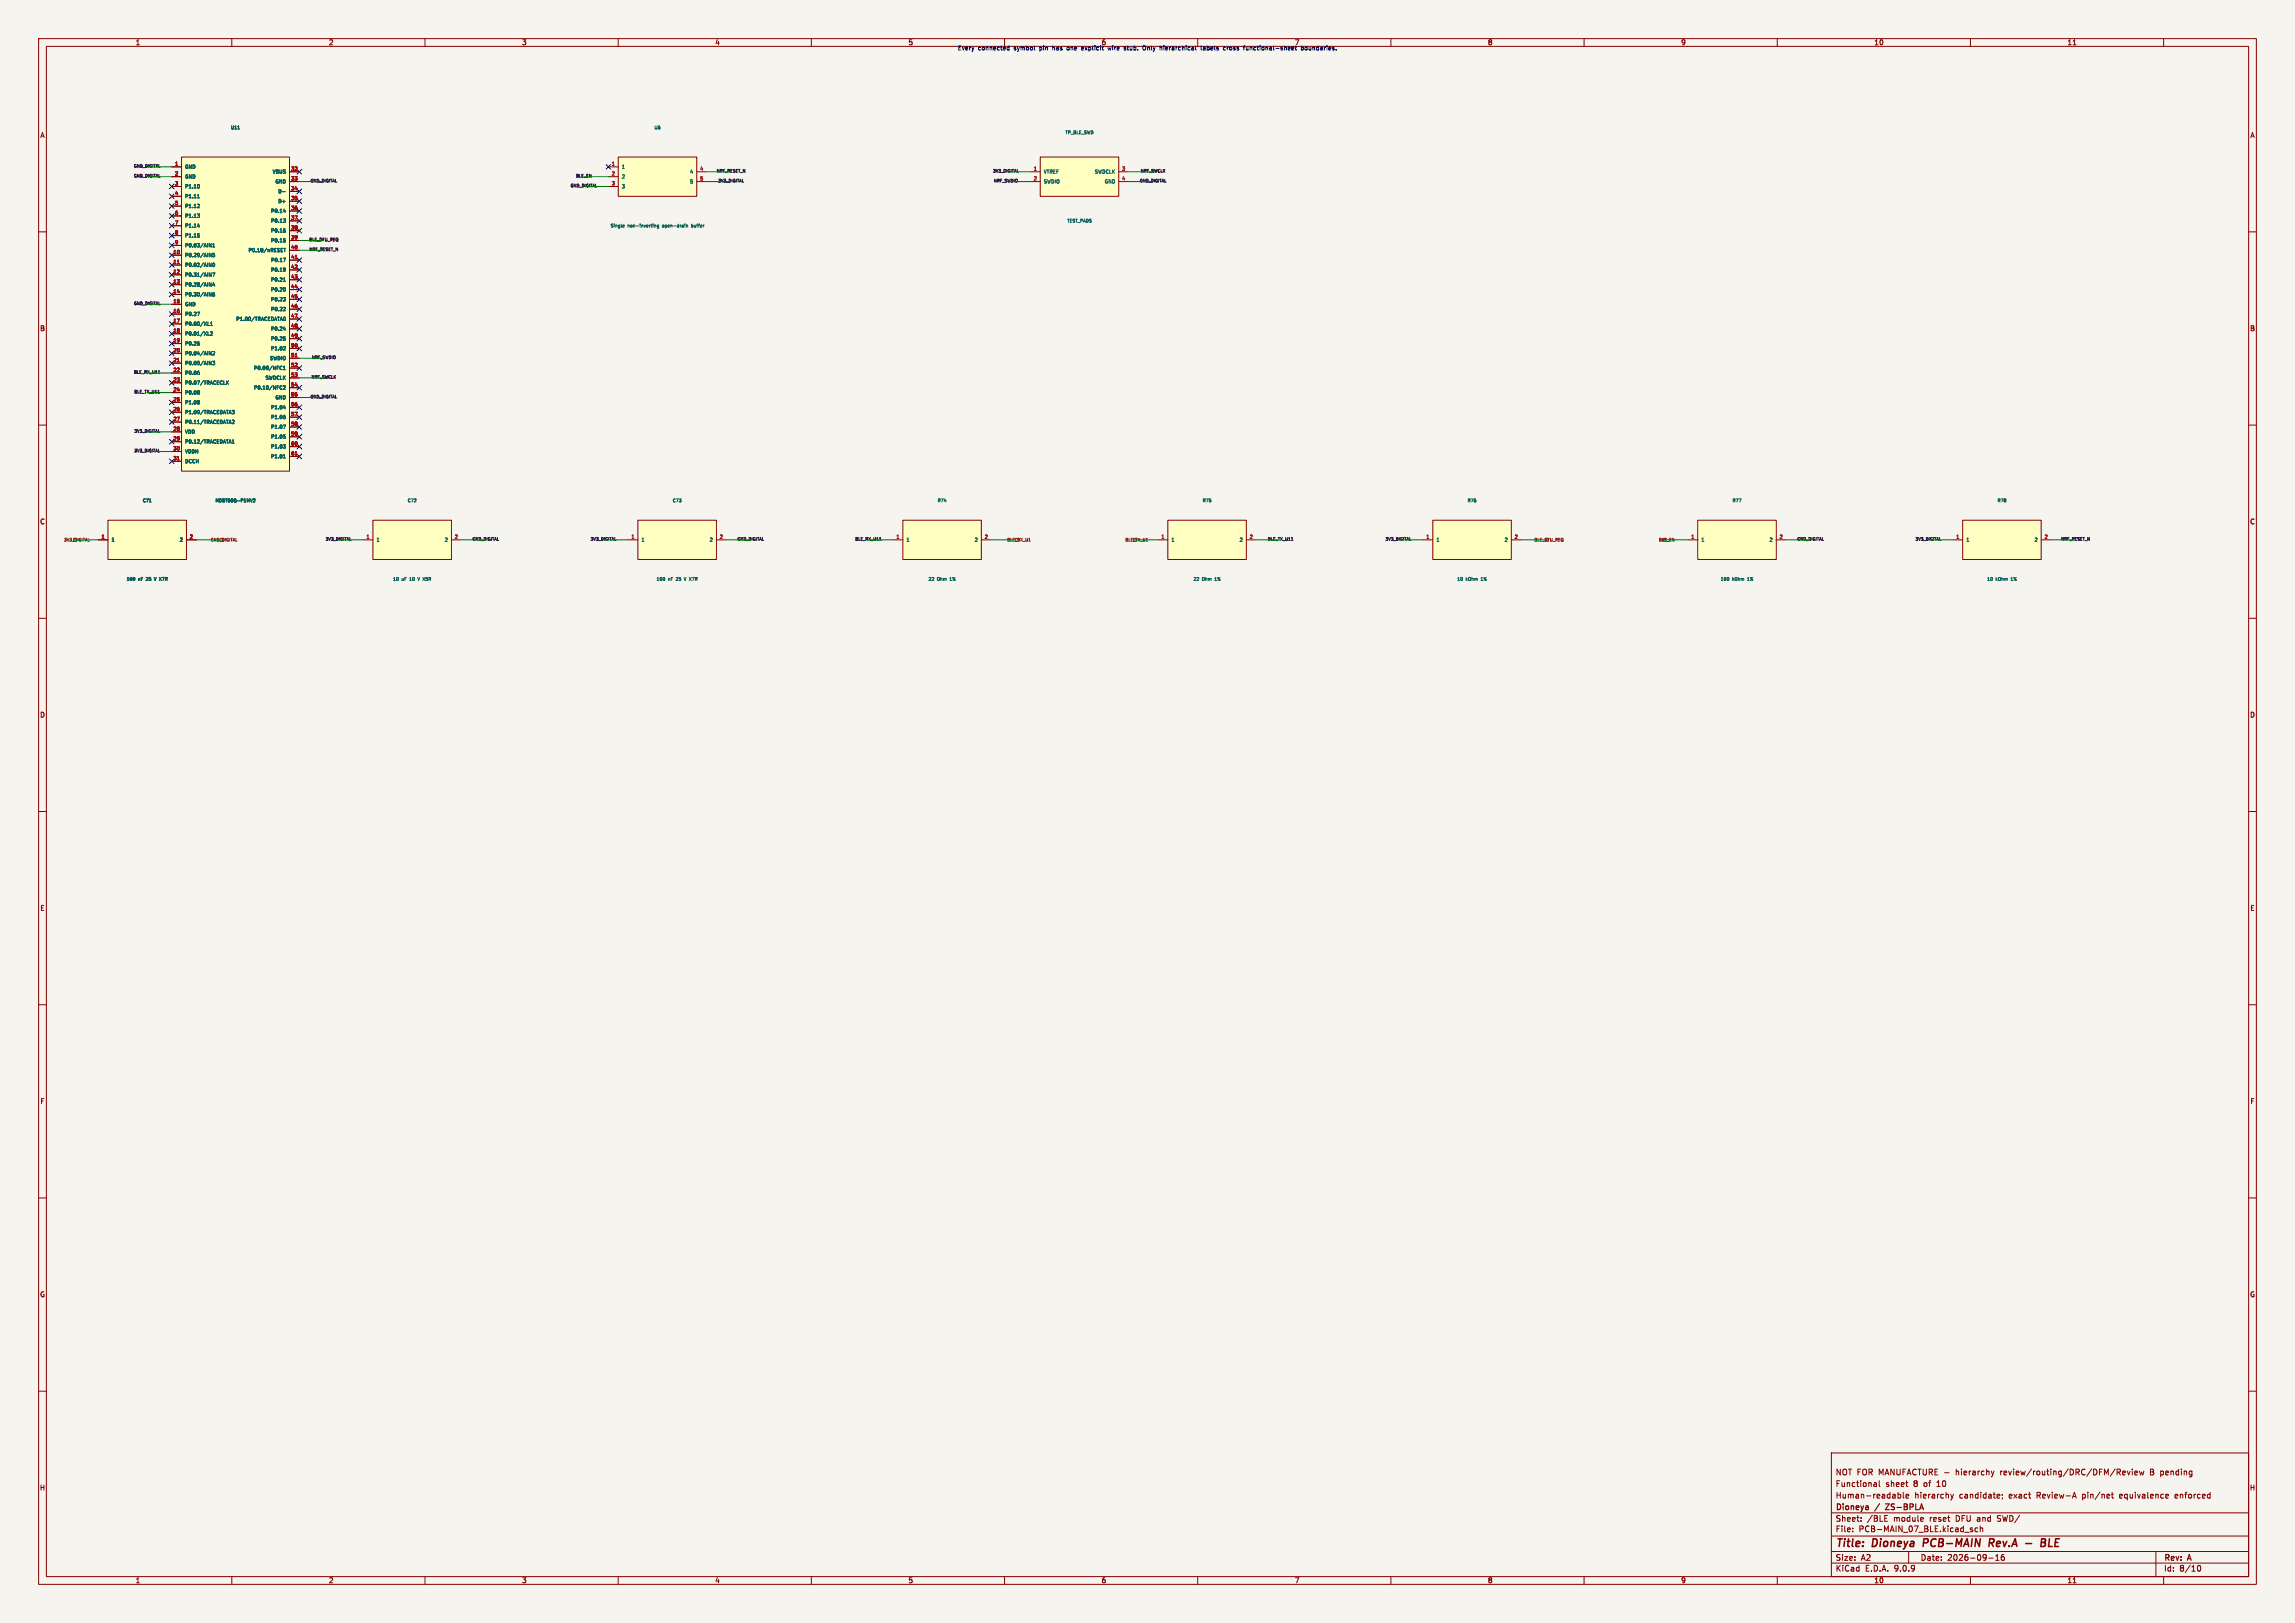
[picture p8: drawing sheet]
<svg xmlns="http://www.w3.org/2000/svg" width="594mm" height="420mm" viewBox="0 0 594 420" stroke-linecap="round" stroke-linejoin="round" font-family="sans-serif">
<defs><g id="words">
<g font-size="2.8" fill="#840000">
<text x="475" y="400.9">Title:</text>
<text x="484.7" y="400.9">Dioneya</text>
<text x="498.6" y="400.9">PCB-MAIN</text>
<text x="516.5" y="400.9">Rev.A</text>
<text x="531.5" y="400.9">BLE</text>
</g>
<g font-size="2.1" fill="#840000">
<text x="475" y="382">NOT FOR MANUFACTURE -</text>
<text x="506.5" y="382">hierarchy</text>
<text x="518.1" y="382">review/routing/DRC/DFM/Review</text>
<text x="557.1" y="382">B pending</text>
<text x="475" y="388">Human-readable</text>
<text x="475" y="385">Functional</text>
<text x="488" y="385">sheet</text>
<text x="495.3" y="385">8</text>
<text x="495.5" y="388">hierarchy</text>
<text x="498" y="385">of</text>
<text x="501.6" y="385">10</text>
<text x="507.2" y="388">candidate;</text>
<text x="520.1" y="388">exact</text>
<text x="527.4" y="388">Review-A</text>
<text x="539.4" y="388">pin/net</text>
<text x="549.2" y="388">equivalence</text>
<text x="563.7" y="388">enforced</text>
<text x="475" y="394">Sheet:</text>
<text x="475" y="391.2">Dioneya</text>
<text x="483.2" y="394">/BLE</text>
<text x="485.5" y="391.2">/</text>
<text x="488.8" y="391.2">ZS-BPLA</text>
<text x="490.2" y="394">module</text>
<text x="499.6" y="394">reset</text>
<text x="506.5" y="394">DFU and</text>
<text x="517.5" y="394">SWD/</text>
<text x="475" y="396.7">File:</text>
<text x="481.1" y="396.7">PCB-MAIN_07_BLE.kicad_sch</text>
<text x="475" y="406.9">KiCad</text>
<text x="475" y="404.1">Size:</text>
<text x="481.7" y="404.1">A2</text>
<text x="482.7" y="406.9">E.D.A.</text>
<text x="490.3" y="406.9">9.0.9</text>
<text x="497" y="404.1">Date:</text>
<text x="504" y="404.1">2026-09-16</text>
<text x="560" y="404.3">Rev:</text>
<text x="560" y="406.9">Id:</text>
<text x="564.1" y="406.9">8/10</text>
<text x="566.4" y="404.3">A</text>
</g>
<g font-size="1.8" fill="#840000">
<text x="35" y="11.9">1</text>
<text x="85" y="11.9">2</text>
<text x="135" y="11.9">3</text>
<text x="185" y="11.9">4</text>
<text x="235" y="11.9">5</text>
<text x="385" y="11.9">8</text>
<text x="435" y="11.9">9</text>
<text x="485" y="11.9">10</text>
<text x="535" y="11.9">11</text>
<text x="10.3" y="35.9">A</text>
<text x="582.3" y="35.9">A</text>
<text x="10.3" y="85.9">B</text>
<text x="582.3" y="85.9">B</text>
<text x="10.3" y="135.9">C</text>
<text x="582.3" y="135.9">C</text>
<text x="10.3" y="185.9">D</text>
<text x="582.3" y="185.9">D</text>
<text x="10.3" y="235.9">E</text>
<text x="582.3" y="235.9">E</text>
<text x="10.3" y="285.9">F</text>
<text x="582.3" y="285.9">F</text>
<text x="10.3" y="335.9">G</text>
<text x="582.3" y="335.9">G</text>
<text x="10.2" y="385.9">H</text>
<text x="582.2" y="385.9">H</text>
<text x="35" y="409.9">1</text>
<text x="85" y="409.9">2</text>
<text x="135" y="409.9">3</text>
<text x="185" y="409.9">4</text>
<text x="235" y="409.9">5</text>
<text x="285" y="409.9">6</text>
<text x="335" y="409.9">7</text>
<text x="385" y="409.9">8</text>
<text x="435" y="409.9">9</text>
<text x="485" y="409.9">10</text>
<text x="535" y="409.9">11</text>
</g>
<g font-size="1.8" fill="#0000c2">
<text x="285" y="11.9">6</text>
<text x="335" y="11.9">7</text>
</g>
<g font-size="1.5" fill="#0000c2">
<text x="247.8" y="13.2">Every</text>
<text x="253.2" y="13.2">connected</text>
<text x="262.6" y="13.2">symbol</text>
<text x="269.5" y="13.2">pin</text>
<text x="273.1" y="13.2">has</text>
<text x="277" y="13.2">one</text>
<text x="281" y="13.2">explicit</text>
<text x="288.1" y="13.2">wire</text>
<text x="292.5" y="13.2">stub.</text>
<text x="297.6" y="13.2">Only</text>
<text x="302.2" y="13.2">hierarchical</text>
<text x="313.1" y="13.2">labels</text>
<text x="319.2" y="13.2">cross</text>
<text x="324.6" y="13.2">functional-sheet</text>
<text x="339.7" y="13.2">boundaries.</text>
</g>
<g font-size="1.3" fill="#a90000">
<text x="45.2" y="42.9">1</text>
<text x="45.2" y="45.5">2</text>
<text x="75.2" y="44.2">32</text>
<text x="75.2" y="46.7">33</text>
<text x="158.2" y="42.9">1</text>
<text x="158.2" y="45.5">2</text>
<text x="181" y="44.2">4</text>
<text x="181" y="46.7">5</text>
<text x="267.4" y="44.2">1</text>
<text x="267.4" y="46.7">2</text>
<text x="290.3" y="44.2">3</text>
<text x="290.3" y="46.7">4</text>
<text x="45.2" y="48">3</text>
<text x="45.2" y="50.5">4</text>
<text x="45.2" y="53.1">5</text>
<text x="75.2" y="49.3">34</text>
<text x="75.2" y="51.8">35</text>
<text x="158.2" y="48">3</text>
<text x="45.2" y="55.6">6</text>
<text x="45.2" y="58.2">7</text>
<text x="75.2" y="54.4">36</text>
<text x="75.2" y="56.9">37</text>
<text x="75.2" y="59.4">38</text>
<text x="44.7" y="65.8">10</text>
<text x="45.2" y="60.7">8</text>
<text x="45.2" y="63.2">9</text>
<text x="75.2" y="62">39</text>
<text x="75.2" y="64.5">40</text>
<text x="44.7" y="68.3">11</text>
<text x="44.7" y="70.9">12</text>
<text x="75.2" y="67.1">41</text>
<text x="75.2" y="69.6">42</text>
<text x="44.7" y="73.4">13</text>
<text x="44.7" y="75.9">14</text>
<text x="75.2" y="72.1">43</text>
<text x="75.2" y="74.7">44</text>
<text x="75.2" y="77.2">45</text>
<text x="44.7" y="78.5">15</text>
<text x="44.7" y="81">16</text>
<text x="44.7" y="83.6">17</text>
<text x="75.2" y="79.8">46</text>
<text x="75.2" y="82.3">47</text>
<text x="44.7" y="86.1">18</text>
<text x="44.7" y="88.6">19</text>
<text x="75.2" y="84.8">48</text>
<text x="75.2" y="87.4">49</text>
<text x="75.2" y="89.9">50</text>
<text x="44.7" y="91.2">20</text>
<text x="44.7" y="93.7">21</text>
<text x="75.2" y="92.5">51</text>
<text x="75.2" y="95">52</text>
<text x="44.7" y="96.3">22</text>
<text x="44.7" y="98.8">23</text>
<text x="44.7" y="101.3">24</text>
<text x="75.2" y="97.5">53</text>
<text x="75.2" y="100.1">54</text>
<text x="44.7" y="103.9">25</text>
<text x="44.7" y="106.4">26</text>
<text x="75.2" y="102.6">55</text>
<text x="75.2" y="105.2">56</text>
<text x="75.2" y="107.7">57</text>
<text x="44.7" y="109">27</text>
<text x="44.7" y="111.5">28</text>
<text x="75.2" y="110.2">58</text>
<text x="75.2" y="112.8">59</text>
<text x="44.7" y="114">29</text>
<text x="44.7" y="116.6">30</text>
<text x="44.7" y="119.1">31</text>
<text x="75.2" y="115.3">60</text>
<text x="75.2" y="117.9">61</text>
<text x="26.1" y="139.4">1</text>
<text x="49" y="139.4">2</text>
<text x="94.7" y="139.4">1</text>
<text x="117.5" y="139.4">2</text>
<text x="163.3" y="139.4">1</text>
<text x="186.1" y="139.4">2</text>
<text x="231.8" y="139.4">1</text>
<text x="254.7" y="139.4">2</text>
<text x="300.4" y="139.4">1</text>
<text x="323.3" y="139.4">2</text>
<text x="369" y="139.4">1</text>
<text x="391.9" y="139.4">2</text>
<text x="437.6" y="139.4">1</text>
<text x="460.4" y="139.4">2</text>
<text x="506.2" y="139.4">1</text>
<text x="529" y="139.4">2</text>
</g>
<g font-size="1.3" fill="#006464">
<text x="47.8" y="43.9">GND</text>
<text x="47.8" y="46.4">GND</text>
<text x="70.4" y="45.1">VBUS</text>
<text x="71.1" y="47.7">GND</text>
<text x="160.8" y="43.9">1</text>
<text x="160.8" y="46.4">2</text>
<text x="178.4" y="45.1">4</text>
<text x="178.4" y="47.7">5</text>
<text x="270" y="45.1">VTREF</text>
<text x="270" y="47.7">SWDIO</text>
<text x="283.2" y="45.1">SWDCLK</text>
<text x="285.7" y="47.7">GND</text>
<text x="47.8" y="48.9">P1.10</text>
<text x="47.8" y="51.5">P1.11</text>
<text x="71.8" y="50.2">D-</text>
<text x="71.8" y="52.7">D+</text>
<text x="160.8" y="48.9">3</text>
<text x="47.8" y="54">P1.12</text>
<text x="47.8" y="56.6">P1.13</text>
<text x="47.8" y="59.1">P1.14</text>
<text x="70" y="55.3">P0.14</text>
<text x="70" y="57.8">P0.13</text>
<text x="47.8" y="61.6">P1.15</text>
<text x="47.8" y="64.2">P0.03/AIN1</text>
<text x="64.1" y="65.4">P0.18/nRESET</text>
<text x="70" y="60.4">P0.16</text>
<text x="70" y="62.9">P0.15</text>
<text x="47.8" y="66.7">P0.29/AIN5</text>
<text x="47.8" y="69.3">P0.02/AIN0</text>
<text x="47.8" y="71.8">P0.31/AIN7</text>
<text x="70" y="68">P0.17</text>
<text x="70" y="70.5">P0.19</text>
<text x="47.8" y="74.3">P0.28/AIN4</text>
<text x="47.8" y="76.9">P0.30/AIN6</text>
<text x="70" y="73.1">P0.21</text>
<text x="70" y="75.6">P0.20</text>
<text x="47.8" y="79.4">GND</text>
<text x="47.8" y="82">P0.27</text>
<text x="61" y="83.2">P1.00/TRACEDATA0</text>
<text x="70" y="78.1">P0.23</text>
<text x="70" y="80.7">P0.22</text>
<text x="47.8" y="84.5">P0.00/XL1</text>
<text x="47.8" y="87">P0.01/XL2</text>
<text x="47.8" y="89.6">P0.26</text>
<text x="70" y="85.8">P0.24</text>
<text x="70" y="88.3">P0.25</text>
<text x="47.8" y="92.1">P0.04/AIN2</text>
<text x="47.8" y="94.7">P0.05/AIN3</text>
<text x="65.5" y="95.9">P0.09/NFC1</text>
<text x="69.7" y="93.4">SWDIO</text>
<text x="70" y="90.8">P1.02</text>
<text x="47.8" y="97.2">P0.06</text>
<text x="47.8" y="99.7">P0.07/TRACECLK</text>
<text x="65.5" y="101">P0.10/NFC2</text>
<text x="68.5" y="98.5">SWDCLK</text>
<text x="47.8" y="102.3">P0.08</text>
<text x="47.8" y="104.8">P1.08</text>
<text x="47.8" y="107.4">P1.09/TRACEDATA3</text>
<text x="70" y="106.1">P1.04</text>
<text x="71.1" y="103.5">GND</text>
<text x="47.8" y="109.9">P0.11/TRACEDATA2</text>
<text x="47.8" y="112.4">VDD</text>
<text x="70" y="108.6">P1.06</text>
<text x="70" y="111.2">P1.07</text>
<text x="70" y="113.7">P1.05</text>
<text x="47.8" y="115">P0.12/TRACEDATA1</text>
<text x="47.8" y="117.5">VDDH</text>
<text x="70" y="116.2">P1.03</text>
<text x="70" y="118.8">P1.01</text>
<text x="47.8" y="120.1">DCCH</text>
<text x="28.7" y="140.4">1</text>
<text x="46.3" y="140.4">2</text>
<text x="97.3" y="140.4">1</text>
<text x="114.9" y="140.4">2</text>
<text x="165.9" y="140.4">1</text>
<text x="183.5" y="140.4">2</text>
<text x="234.5" y="140.4">1</text>
<text x="252.1" y="140.4">2</text>
<text x="303.1" y="140.4">1</text>
<text x="320.6" y="140.4">2</text>
<text x="371.6" y="140.4">1</text>
<text x="389.2" y="140.4">2</text>
<text x="440.2" y="140.4">1</text>
<text x="457.8" y="140.4">2</text>
<text x="508.8" y="140.4">1</text>
<text x="526.4" y="140.4">2</text>
</g>
<g font-size="1.1" fill="#006464">
<text x="59.6" y="33.6">U11</text>
<text x="169.2" y="33.6">U6</text>
<text x="275.6" y="34.9">TP_BLE_SWD</text>
<text x="157.9" y="59">Single</text>
<text x="162.5" y="59">non-inverting</text>
<text x="171.7" y="59">open-drain</text>
<text x="179.5" y="59">buffer</text>
<text x="276.1" y="57.8">TEST_PADS</text>
<text x="36.8" y="130.2">C71</text>
<text x="55.6" y="130.2">MDBT50Q-P1MV2</text>
<text x="105.4" y="130.2">C72</text>
<text x="173.9" y="130.2">C73</text>
<text x="242.5" y="130.2">R74</text>
<text x="311.1" y="130.2">R75</text>
<text x="379.7" y="130.2">R76</text>
<text x="448.3" y="130.2">R77</text>
<text x="516.8" y="130.2">R78</text>
<text x="32.6" y="150.5">100</text>
<text x="35.8" y="150.5">nF</text>
<text x="38.1" y="150.5">25</text>
<text x="42.1" y="150.5">X7R</text>
<text x="101.6" y="150.5">10</text>
<text x="104" y="150.5">uF</text>
<text x="106.3" y="150.5">10</text>
<text x="110.3" y="150.5">X5R</text>
<text x="169.8" y="150.5">100</text>
<text x="173" y="150.5">nF</text>
<text x="175.3" y="150.5">25</text>
<text x="179.3" y="150.5">X7R</text>
<text x="240.2" y="150.5">22</text>
<text x="242.6" y="150.5">Ohm</text>
<text x="246.1" y="150.5">1%</text>
<text x="308.7" y="150.5">22</text>
<text x="311.2" y="150.5">Ohm</text>
<text x="314.7" y="150.5">1%</text>
<text x="377" y="150.5">10</text>
<text x="379.4" y="150.5">kOhm</text>
<text x="383.6" y="150.5">1%</text>
<text x="445.2" y="150.5">100</text>
<text x="448.4" y="150.5">kOhm</text>
<text x="452.6" y="150.5">1%</text>
<text x="514.2" y="150.5">10</text>
<text x="516.6" y="150.5">kOhm</text>
<text x="520.8" y="150.5">1%</text>
</g>
<g font-size="1" fill="#0f0f0f">
<text x="34.5" y="43.6">GND_DIGITAL</text>
<text x="34.5" y="46.1">GND_DIGITAL</text>
<text x="80.2" y="47.4">GND_DIGITAL</text>
<text x="148.9" y="46.1">BLE_EN</text>
<text x="185.3" y="44.8">NRF_RESET_N</text>
<text x="185.7" y="47.4">3V3_DIGITAL</text>
<text x="256.9" y="44.8">3V3_DIGITAL</text>
<text x="257.1" y="47.4">NRF_SWDIO</text>
<text x="294.9" y="47.4">GND_DIGITAL</text>
<text x="295.1" y="44.8">NRF_SWCLK</text>
<text x="147.5" y="48.7">GND_DIGITAL</text>
<text x="79.9" y="62.6">BLE_DFU_REQ</text>
<text x="79.9" y="65.2">NRF_RESET_N</text>
<text x="34.5" y="79.1">GND_DIGITAL</text>
<text x="80.6" y="93.1">NRF_SWDIO</text>
<text x="34.5" y="96.9">BLE_RX_U11</text>
<text x="34.6" y="102">BLE_TX_U11</text>
<text x="80.5" y="98.2">NRF_SWCLK</text>
<text x="80.2" y="103.3">GND_DIGITAL</text>
<text x="34.6" y="112.2">3V3_DIGITAL</text>
<text x="34.6" y="117.2">3V3_DIGITAL</text>
<text x="84.1" y="140.1">3V3_DIGITAL</text>
<text x="122.1" y="140.1">GND_DIGITAL</text>
<text x="152.7" y="140.1">3V3_DIGITAL</text>
<text x="190.7" y="140.1">GND_DIGITAL</text>
<text x="221.2" y="140.1">BLE_RX_U11</text>
<text x="328" y="140.1">BLE_TX_U11</text>
<text x="358.5" y="140.1">3V3_DIGITAL</text>
<text x="465" y="140.1">GND_DIGITAL</text>
<text x="495.6" y="140.1">3V3_DIGITAL</text>
<text x="533.3" y="140.1">NRF_RESET_N</text>
</g>
<g font-size="1" fill="#725600">
<text x="16.4" y="140.3">3V3_DIGITAL</text>
<text x="54.4" y="140.3">GND_DIGITAL</text>
<text x="260.5" y="140.3">BLE_RX_U1</text>
<text x="291.1" y="140.3">BLE_TX_U1</text>
<text x="397" y="140.3">BLE_DFU_REQ</text>
<text x="429.2" y="140.3">BLE_EN</text>
</g>
</g></defs>
<path d="M0 0h594v420h-594z" fill="#f5f4ef" stroke="#f5f4ef" stroke-width=".26"/>
<g fill="none" stroke="#840000" stroke-width=".26">
<path d="M10 10h574v400h-574zM12 12h570v396h-570zM60 10v2M110 10v2M160 10v2M210 10v2M260 10v2M310 10v2M360 10v2M410 10v2M460 10v2M510 10v2"/>
<path d="M536.6 11.6h.7M560 10v2M10 60h2M582 60h2M10 110h2M582 110h2M10 160h2M582 160h2M10 210h2M582 210h2M10 260h2M582 260h2"/>
<path d="M10 310h2M582 310h2M10 360h2M474 376h108v32h-108zM582 360h2M474 397.5h108M474 391.5h108M479.5 396.2v.2M479.5 395.4v.2M481.7 393.5v.2M481.7 392.7v.2M485.2 383.7l.5 .2v.8"/>
<path d="M485.7 384.6l-.5 .1M485.7 384l-.5 .1M486.4 383.2v1.3l.2 .2M487.8 392.9h.5M487.8 393.7h.7M487.8 392.2h.7M491.2 386.2v1.5M491.2 386.7h.5l.3 .3-.2 .6h-.6M492.6 386.2v1.3l.2 .2M493.2 383.7h.6M493.3 387.2l.7-.2v-.3h-.5l-.2 .2 .1 .7h.6M493.7 384.7h.1"/>
<path d="M497.6 392.7l.2 .3-.7 .2M497.7 393.6l-.1 .1M504.9 386.7l.3 1M505.2 387.7l-.3 .5M505.6 386.7l-.4 1M510.2 395.9h.3l.1 .3-.5 .2M510.2 395.4h.3M511.9 395.4h-.4l-.3 .3 .1 .6h.6M512.5 395.5l.6-.1 .1 1M512.5 394.9v1.5M516.1 380.7l-.4 1M517.1 386.7h.4l.1 .3-.7 .2"/>
<path d="M517.5 387.6l-.4 .1M518.2 386.7v.2M518.3 387.6l-.1 .3M536.5 387.2h.7M536.9 386.2l.5 1.5M546.5 386.7h.5M546.7 386.2v1.3l.3 .2M549.5 381.6h.5M549.5 380.7h.4l.2 .3-.7 .2M550.6 380.7l.4 1 .3-1M551.9 380.2v.1M551.9 380.7v1"/>
<path d="M552.5 381.2l.7-.2v-.3h-.5l-.2 .2 .1 .7h.6M553.7 380.7l.3 1 .3-.7 .3 .7 .3-1M560.7 386.7h.5v.3l-.7 .2M561.2 387.6l-.5 .1M563 386.7v.9M563.7 387l-.7 .2M60 408v2M110 408v2M160 408v2M210 408v2M260 408v2M310 408v2"/>
<path d="M360 408v2M410 408v2M460 408v2M474 404.5h108M474 401.5h108M494 401.5v3M510 408v2M514.7 403.2h1.2M516.5 403.8h.9M516.5 402.7l.5-.4v1.5M518.7 402.3h-.5l-.2 .3v.9l.2 .3 .5-.2v-.7l-.5-.1-.2 .3M536.6 409.6h.7"/>
<path d="M558 401.5v6.5M560 408v2M568.7 405.6l.4-.5a.8 .8 0 0 1 .5 .7 .8 .8 0 0 1-.5 .8l-.4-.6"/>
</g>
<path d="M498 398.2l-.3 2M515.4 399.2l.5 1M515.8 398.2h-.8l-.2 2M515.9 399.1l-1 .1M524.3 399.4h1.5M528.3 399.1h.7M528.5 398.2h.6l.4 .4-.5 .5 .4 .2v.5l-.4 .4h-.8zM530.5 398.2l-.3 2h1" fill="none" stroke="#840000" stroke-width=".4"/>
<path d="M488 389.2h1l-1 1.5h1" fill="none" stroke="#840000" stroke-width=".3"/>
<path d="M160 40.6h20.3v10.2h-20.3z" fill="#ffffc2"/>
<path d="M157.5 43.2h2.5M157.5 45.7h2.5M157.5 48.3h2.5M160 40.6h20.3v10.2h-20.3zM180.3 44.5h2.6M180.3 47h2.6" fill="none" stroke="#840000" stroke-width=".26"/>
<path d="M161.3 58.2l.3 .2-.4 .1M161.5 58.7l-.2 .1M169.4 58.3h.3l.1 .5M169.4 58.2v.6M170.5 58.3l-.4 .1 .1 .3h.3M170.5 58.2v.7l-.4 .1M177.6 58.3h.4v.5M177.6 58.2v.6M179 58v.7l.2 .1M179.2 58.2l-.2 .1" fill="none" stroke="#006464" stroke-width=".26"/>
<path d="M47 40.6h27.9v81.3h-27.9z" fill="#ffffc2"/>
<g fill="none" stroke="#840000" stroke-width=".26">
<path d="M44.4 43.2h2.6M44.4 45.7h2.6M44.4 48.3h2.6M44.4 50.8h2.6M44.4 53.3h2.6M44.4 55.9h2.6M44.4 58.4h2.6M47 40.6h27.9v81.3h-27.9zM74.9 44.5h2.6M74.9 47h2.6M74.9 49.5h2.6M74.9 52.1h2.6"/>
<path d="M74.9 54.6h2.6M74.9 57.2h2.6M74.9 59.7h2.6M44.4 61h2.6M44.4 63.5h2.6M44.4 66h2.6M44.4 68.6h2.6M44.4 71.1h2.6M44.4 73.7h2.6M44.4 76.2h2.6M44.4 78.7h2.6M74.9 62.2h2.6"/>
<path d="M74.9 64.8h2.6M74.9 67.3h2.6M74.9 69.9h2.6M74.9 72.4h2.6M74.9 74.9h2.6M74.9 77.5h2.6M44.4 81.3h2.6M44.4 83.8h2.6M44.4 86.4h2.6M44.4 88.9h2.6M44.4 91.4h2.6M44.4 94h2.6"/>
<path d="M44.4 96.5h2.6M44.4 99.1h2.6M74.9 80h2.6M74.9 82.6h2.6M74.9 85.1h2.6M74.9 87.6h2.6M74.9 90.2h2.6M74.9 92.7h2.6M74.9 95.3h2.6M74.9 97.8h2.6M44.4 101.6h2.6M44.4 104.1h2.6"/>
<path d="M44.4 106.7h2.6M44.4 109.2h2.6M44.4 111.8h2.6M44.4 114.3h2.6M44.4 116.8h2.6M44.4 119.4h2.6M74.9 100.3h2.6M74.9 102.9h2.6M74.9 105.4h2.6M74.9 108h2.6M74.9 110.5h2.6M74.9 113h2.6"/>
<path d="M74.9 115.6h2.6M74.9 118.1h2.6"/>
</g>
<g fill="none" stroke="#006464" stroke-width=".26">
<path d="M61.5 33.4h.5M51.1 55.4h.5l-.3 .3M51.1 51.2h.5M51.1 58.5h.6M51.2 50.5l.2-.2v.9M51.2 52.8l.3 .1 .1 .2-.5 .6h.5M51.4 47.8l.2 .3-.1 .5M51.4 55.7l.2 .2-.2 .4M51.5 48.6l-.1 .1M51.5 48.6h.1M51.5 58.2v.6M73.1 49.6h.7"/>
<path d="M73.3 56.7h.6l-.3 .3 .2 .1 .1 .3-.5 .2M73.3 54.7h.6M73.5 59.5l.4 .2-.1 .3-.3 .1M73.6 59.2h.2M73.8 54.4v.6M51.1 60.5h.5M51.4 60.8l.2 .2-.2 .4M54.1 63l.6 .9v-.9M54.1 65.5l.6 .9v-.9M54.1 68.1l.6 .9v-.9M54.1 70.6l.6 .9v-.9M54.1 73.2l.6 .9v-.9"/>
<path d="M54.1 75.7l.6 .9v-.9M55 70.6h.6l-.4 .9M55 63.9h.6M55 63.3l.3-.3v.9M55 66.4h.1M55.1 68.2l.2-.1a.41 .41 0 0 1 .3 .5 .41 .41 0 0 1-.5 .3zM55.2 75.8l-.2 .6 .2 .2 .3-.1v-.4l-.5 .1M55.2 75.8h.1M55.3 73.1l-.3 .7h.6M55.5 73.5v.6M55.5 75.7l-.3 .1M55.5 65.5h-.4l-.1 .5 .4-.1 .2 .2-.1 .3h-.4"/>
<path d="M72.7 65.2h.5M72.7 64.3h.5M73.3 77h.6l-.3 .3 .2 .1 .1 .3-.5 .2M73.3 66.8h.6l-.4 .9M73.3 72.8h.6M73.3 72.2l.3-.3v.9M73.4 61.7h.4M73.4 64.3h.5M73.5 62.1l.4 .2-.1 .3h-.3M73.5 79.5l.3 .1 .1 .2-.6 .6h.6M73.5 69.4l.4 .1-.1 .5-.2 .3M73.6 74.4a.48 .48 0 0 1 .3 .5 .48 .48 0 0 1-.3 .4"/>
<path d="M73.7 64.3v.9M73.9 69.7l-.4 .2M51.1 80.8h.6l-.4 .9M51.4 88.4h.1M51.4 96h.1M51.4 88.8l.2 .1-.2 .4M51.4 96.4l.2 .1-.2 .4M53.8 84.2h.4M53.8 86.8h.4M54.1 90.9l.6 .9v-.9M54.1 93.5l.6 .9v-.9M54.5 84.2h.5"/>
<path d="M54.5 83.6l.2-.3v.9M54.9 85.9l-.4 .1M54.9 85.9l.1 .1M55 86v.3l-.6 .5h.6M55 93.5h.6l-.3 .3 .2 .1v.4h-.5M55 91l.4-.1 .2 .3-.6 .6h.6M58.6 98.6v.9M58.8 99l.4 .5M59.2 98.6l-.6 .5M72.6 94.8h.4M72.7 99.8l.3 .1M73 99.9h.1"/>
<path d="M73 95.6h-.4M73.3 99.9l.4-.1 .2 .3-.6 .6h.6M73.3 95l.3-.2v.9M73.3 85.2h.6M73.3 95.7h.6M73.4 87.1h.4M73.4 82.9h.1M73.4 82.1v.8M73.5 82.1h.1a.44 .44 0 0 1 .3 .4 .44 .44 0 0 1-.4 .4M73.5 87.5l.4 .2-.1 .3h-.3M73.5 89.7h.3l.1 .2-.6 .7h.6M73.5 82.1h-.1"/>
<path d="M73.8 84.9v.6M51.4 101.1l.2 .2-.2 .7M51.4 103.6l.2 .2-.2 .7M60.1 106.2h.5l-.3 .3 .3 .1v.4M60.1 107h.4M60.1 108.8l.3-.1 .2 .3-.5 .6h.5M60.1 114.7h.5M60.1 114.1l.3-.3v.9M60.6 107h-.1M73 100.7h-.3M73 100.7h.1M73.3 115.1h.6l-.3 .3 .2 .1 .1 .3-.5 .2"/>
<path d="M73.3 110h.6l-.4 .9M73.3 117.9l.3-.3v.9M73.3 105.5h.6M73.3 118.5h.6M73.4 112.5h.4M73.5 112.9l.4 .2-.1 .3h-.3M73.5 107.8l.4 .2-.1 .3-.3 .1M73.6 107.5h.2M73.8 105.2v.6M65.3 129.1l-.2 .8M65.6 129.2l.3-.1 .1 .2-.5 .6h.5"/>
</g>
<path d="M45.9 68.2h.5M76.4 66.9h.5M45.9 93.6h.5M76.4 92.3h.5M45.9 119h.5M76.4 117.7h.5" fill="none" stroke="#a90000" stroke-width=".26"/>
<path d="M96.5 134.6h20.3v10.2h-20.3z" fill="#ffffc2"/>
<path d="M94 139.7h2.5M96.5 134.6h20.3v10.2h-20.3zM116.8 139.7h2.6" fill="none" stroke="#840000" stroke-width=".26"/>
<path d="M106 150.2h.5M106.1 149.6l-.1 .1M108.1 149.4l.3 .8 .2-.8M109.4 149.4l.6 .8M110 149.4l-.6 .8" fill="none" stroke="#006464" stroke-width=".26"/>
<path d="M233.7 134.6h20.3v10.2h-20.3z" fill="#ffffc2"/>
<path d="M231.1 139.7h2.6M233.7 134.6h20.3v10.2h-20.3zM254 139.7h2.5" fill="none" stroke="#840000" stroke-width=".26"/>
<path d="M245.8 150.2h.5M245.9 149.6l-.1 .1" fill="none" stroke="#006464" stroke-width=".26"/>
<path d="M302.3 134.6h20.3v10.2h-20.3z" fill="#ffffc2"/>
<path d="M299.7 139.7h2.6M302.3 134.6h20.3v10.2h-20.3zM322.6 139.7h2.5" fill="none" stroke="#840000" stroke-width=".26"/>
<path d="M314.4 150.2h.5M314.5 149.6l-.1 .1" fill="none" stroke="#006464" stroke-width=".26"/>
<path d="M27.9 134.6h20.4v10.2h-20.4z" fill="#ffffc2"/>
<path d="M25.4 139.7h2.5M27.9 134.6h20.4v10.2h-20.4zM48.3 139.7h2.5" fill="none" stroke="#840000" stroke-width=".26"/>
<path d="M38.7 129.9h.4M34.8 149.5v.6M39.9 149.4l.3 .8 .2-.8M41.2 149.4l.6 .8M41.8 149.4l-.6 .8" fill="none" stroke="#006464" stroke-width=".26"/>
<path d="M439.4 134.6h20.3v10.2h-20.3z" fill="#ffffc2"/>
<path d="M436.9 139.7h2.5M439.4 134.6h20.3v10.2h-20.3zM459.7 139.7h2.6" fill="none" stroke="#840000" stroke-width=".26"/>
<path d="M447.4 149.5v.6M452.3 150.2h.4M452.4 149.6l-.1 .1" fill="none" stroke="#006464" stroke-width=".26"/>
<path d="M165.1 134.6h20.3v10.2h-20.3z" fill="#ffffc2"/>
<path d="M162.6 139.7h2.5M165.1 134.6h20.3v10.2h-20.3zM185.4 139.7h2.6" fill="none" stroke="#840000" stroke-width=".26"/>
<path d="M172 149.5v.6M177.1 149.4l.2 .8 .3-.8M178.4 149.4l.5 .8M178.9 149.4l-.5 .8" fill="none" stroke="#006464" stroke-width=".26"/>
<path d="M370.8 134.6h20.4v10.2h-20.4z" fill="#ffffc2"/>
<path d="M368.3 139.7h2.5M370.8 134.6h20.4v10.2h-20.4zM391.2 139.7h2.5" fill="none" stroke="#840000" stroke-width=".26"/>
<path d="M383.3 150.2h.5M383.4 149.6l-.1 .1" fill="none" stroke="#006464" stroke-width=".26"/>
<path d="M508 134.6h20.3v10.2h-20.3z" fill="#ffffc2"/>
<path d="M505.5 139.7h2.5M508 134.6h20.3v10.2h-20.3zM528.3 139.7h2.6" fill="none" stroke="#840000" stroke-width=".26"/>
<path d="M520.5 150.2h.4M520.6 149.6l-.1 .1" fill="none" stroke="#006464" stroke-width=".26"/>
<path d="M269.2 40.6h20.4v10.2h-20.4z" fill="#ffffc2"/>
<g fill="none" stroke="#840000" stroke-width=".26">
<path d="M44.4 43.2h2.6M44.4 45.7h2.6M44.4 48.3h2.6M44.4 50.8h2.6M44.4 53.3h2.6M44.4 55.9h2.6M44.4 58.4h2.6M74.9 44.5h2.6M74.9 47h2.6M74.9 49.5h2.6M74.9 52.1h2.6M74.9 54.6h2.6"/>
<path d="M74.9 57.2h2.6M74.9 59.7h2.6M266.7 44.5h2.5M266.7 47h2.5M269.2 40.6h20.4v10.2h-20.4zM289.6 44.5h2.5M289.6 47h2.5M44.4 61h2.6M44.4 63.5h2.6M44.4 66h2.6M44.4 68.6h2.6M44.4 71.1h2.6"/>
<path d="M44.4 73.7h2.6M44.4 76.2h2.6M44.4 78.7h2.6M74.9 62.2h2.6M74.9 64.8h2.6M74.9 67.3h2.6M74.9 69.9h2.6M74.9 72.4h2.6M74.9 74.9h2.6M74.9 77.5h2.6M44.4 81.3h2.6M44.4 83.8h2.6"/>
<path d="M44.4 86.4h2.6M44.4 88.9h2.6M44.4 91.4h2.6M44.4 94h2.6M44.4 96.5h2.6M44.4 99.1h2.6M74.9 80h2.6M74.9 82.6h2.6M74.9 85.1h2.6M74.9 87.6h2.6M74.9 90.2h2.6M74.9 92.7h2.6"/>
<path d="M74.9 95.3h2.6M74.9 97.8h2.6M44.4 101.6h2.6M44.4 104.1h2.6M44.4 106.7h2.6M44.4 109.2h2.6M44.4 111.8h2.6M44.4 114.3h2.6M44.4 116.8h2.6M44.4 119.4h2.6M74.9 100.3h2.6M74.9 102.9h2.6"/>
<path d="M74.9 105.4h2.6M74.9 108h2.6M74.9 110.5h2.6M74.9 113h2.6M74.9 115.6h2.6M74.9 118.1h2.6M25.4 139.7h2.5M48.3 139.7h2.5"/>
</g>
<path d="M266.3 140h.4M296.6 140h.5" fill="none" stroke="#725600" stroke-width=".26"/>
<path d="M41 96.7h.4M40.9 101.7h.4M227.6 139.8h.5M334.2 139.8h.5" fill="none" stroke="#0f0f0f" stroke-width=".26"/>
<g fill="none" stroke="#009600" stroke-width=".26">
<path d="M38.1 43.2h6.3M38.1 45.7h6.3M77.5 47h6.3M151.1 45.7h6.4M151.1 48.3h6.4M182.9 44.5h6.3M182.9 47h6.3M260.3 44.5h6.4M260.3 47h6.4M292.1 44.5h6.3M292.1 47h6.3M38.1 78.7h6.3"/>
<path d="M77.5 62.2h6.3M77.5 64.8h6.3M38.1 96.5h6.3M77.5 92.7h6.3M77.5 97.8h6.3M38.1 101.6h6.3M38.1 116.8h6.3M38.1 111.8h6.3M77.5 102.9h6.3M19 139.7h6.4M50.8 139.7h6.3M87.6 139.7h6.4"/>
<path d="M119.4 139.7h6.3M156.2 139.7h6.4M188 139.7h6.3M224.8 139.7h6.3M256.5 139.7h6.4M293.4 139.7h6.3M325.1 139.7h6.4M361.9 139.7h6.4M393.7 139.7h6.3M430.5 139.7h6.4M462.3 139.7h6.3M499.1 139.7h6.4"/>
<path d="M530.9 139.7h6.3"/>
</g>
<g fill="none" stroke="#000084" stroke-width=".26">
<path d="M43.8 55.3l1.3 1.2M43.8 47.7l1.3 1.2M43.8 50.2l1.3 1.2M43.8 52.7l1.3 1.2M43.8 57.8l1.3 1.2M45.1 55.3l-1.3 1.2M45.1 47.7l-1.3 1.2M45.1 50.2l-1.3 1.2M45.1 52.7l-1.3 1.2M45.1 57.8l-1.3 1.2M76.9 43.8l1.2 1.3M76.9 54l1.2 1.2"/>
<path d="M76.9 51.5l1.2 1.2M76.9 48.9l1.2 1.2M76.9 59.1l1.2 1.2M76.9 56.5l1.2 1.3M78.1 43.8l-1.2 1.3M78.1 54l-1.2 1.2M78.1 51.5l-1.2 1.2M78.1 48.9l-1.2 1.2M78.1 59.1l-1.2 1.2M78.1 56.5l-1.2 1.3M156.9 42.6l1.2 1.2M158.1 42.6l-1.2 1.2"/>
<path d="M43.8 70.5l1.3 1.2M43.8 75.6l1.3 1.2M43.8 73.1l1.3 1.2M43.8 68l1.3 1.2M43.8 65.4l1.3 1.2M43.8 62.9l1.3 1.2M43.8 60.4l1.3 1.2M45.1 70.5l-1.3 1.2M45.1 75.6l-1.3 1.2M45.1 73.1l-1.3 1.2M45.1 68l-1.3 1.2M45.1 65.4l-1.3 1.2"/>
<path d="M45.1 62.9l-1.3 1.2M45.1 60.4l-1.3 1.2M76.9 74.3l1.2 1.2M76.9 79.4l1.2 1.2M76.9 76.9l1.2 1.2M76.9 71.8l1.2 1.2M76.9 69.2l1.2 1.3M76.9 66.7l1.2 1.2M78.1 74.3l-1.2 1.2M78.1 79.4l-1.2 1.2M78.1 76.9l-1.2 1.2M78.1 71.8l-1.2 1.2"/>
<path d="M78.1 69.2l-1.2 1.3M78.1 66.7l-1.2 1.2M43.8 85.8l1.3 1.2M43.8 83.2l1.3 1.2M43.8 80.7l1.3 1.2M43.8 90.8l1.3 1.2M43.8 88.3l1.3 1.2M43.8 93.4l1.3 1.2M43.8 98.5l1.3 1.2M45.1 85.8l-1.3 1.2M45.1 83.2l-1.3 1.2M45.1 80.7l-1.3 1.2"/>
<path d="M45.1 90.8l-1.3 1.2M45.1 88.3l-1.3 1.2M45.1 93.4l-1.3 1.2M45.1 98.5l-1.3 1.2M76.9 94.6l1.2 1.3M76.9 89.6l1.2 1.2M76.9 87l1.2 1.2M76.9 84.5l1.2 1.2M76.9 81.9l1.2 1.3M76.9 99.7l1.2 1.2M78.1 94.6l-1.2 1.3M78.1 89.6l-1.2 1.2"/>
<path d="M78.1 87l-1.2 1.2M78.1 84.5l-1.2 1.2M78.1 81.9l-1.2 1.3M78.1 99.7l-1.2 1.2M43.8 113.7l1.3 1.2M43.8 108.6l1.3 1.2M43.8 106.1l1.3 1.2M43.8 103.5l1.3 1.2M43.8 118.8l1.3 1.2M45.1 113.7l-1.3 1.2M45.1 108.6l-1.3 1.2M45.1 106.1l-1.3 1.2"/>
<path d="M45.1 103.5l-1.3 1.2M45.1 118.8l-1.3 1.2M76.9 117.5l1.2 1.2M76.9 115l1.2 1.2M76.9 112.4l1.2 1.2M76.9 109.9l1.2 1.2M76.9 107.3l1.2 1.3M76.9 104.8l1.2 1.2M78.1 117.5l-1.2 1.2M78.1 115l-1.2 1.2M78.1 112.4l-1.2 1.2M78.1 109.9l-1.2 1.2"/>
<path d="M78.1 107.3l-1.2 1.3M78.1 104.8l-1.2 1.2"/>
</g>
<g fill="none" stroke="#0000c2" stroke-width=".26">
<path d="M260.6 12.7l.3 .3 .3-.1M261.2 11.9v1.1M261.2 12.3l-.3-.1-.3 .2M272.5 11.9v1.1M272.6 12.2l-.1 .1M276.2 12.8l.1 .1M276.2 12.3v.5M276.3 12.9h.3M276.3 12.3h.3M276.3 12.3h-.1M280 12.9h.4M280 12.3l.3-.1 .1 .3-.5 .1"/>
<path d="M286.7 12.2l.2 .8 .3-.6 .2 .6 .2-.8M291.7 12.2h.4M291.9 11.9v.9l.1 .2M296.1 11.9h.3l.1 .3v.6l-.4 .2M297 12.2v.8M297.2 12.2l-.2 .1M301.2 11.9v.1M301.9 12.2l-.2 .2 .2 .6M302.2 12.5l-.5 .1M310.9 11.9v.9l.1 .2M311.5 12.3h.4v.7M311.9 12.5l-.5 .2 .2 .3 .3-.1"/>
<path d="M312.5 12.9l.3 .1M312.5 11.9v1.1M312.8 12.2l-.3 .1M317.6 12.2v.8M318 12.2l-.4 .2M318.7 12.3l-.2-.1-.2 .2 .1 .5h.3M322.2 11.9h-.2M323.6 12.3h.4v.7M323.6 12.2v.8M336.8 12.9h.4M336.8 12.3h.4M336.8 11.9v1.1"/>
<path d="M337.2 12.3h.1M337.3 12.3v.5M337.3 12.8l-.1 .1M337.8 12.8l.1 .1M337.8 12.3v.5M337.9 12.3l.2-.1 .2 .2-.1 .5h-.3M337.9 12.3h-.1M338.8 12.2l.1 .7 .4-.1M339.3 12.2v.8"/>
</g>
<g fill="none" stroke="#006464" stroke-width=".26">
<path d="M61.5 33.4h.5M51.1 55.4h.5l-.3 .3M51.1 51.2h.5M51.1 58.5h.6M51.2 50.5l.2-.2v.9M51.2 52.8l.3 .1 .1 .2-.5 .6h.5M51.4 47.8l.2 .3-.1 .5M51.4 55.7l.2 .2-.2 .4M51.5 48.6l-.1 .1M51.5 48.6h.1M51.5 58.2v.6M73.1 49.6h.7"/>
<path d="M73.3 56.7h.6l-.3 .3 .2 .1 .1 .3-.5 .2M73.3 54.7h.6M73.5 59.5l.4 .2-.1 .3-.3 .1M73.6 59.2h.2M73.8 54.4v.6M51.1 60.5h.5M51.4 60.8l.2 .2-.2 .4M54.1 63l.6 .9v-.9M54.1 65.5l.6 .9v-.9M54.1 68.1l.6 .9v-.9M54.1 70.6l.6 .9v-.9M54.1 73.2l.6 .9v-.9"/>
<path d="M54.1 75.7l.6 .9v-.9M55 70.6h.6l-.4 .9M55 63.9h.6M55 63.3l.3-.3v.9M55 66.4h.1M55.1 68.2l.2-.1a.41 .41 0 0 1 .3 .5 .41 .41 0 0 1-.5 .3zM55.2 75.8l-.2 .6 .2 .2 .3-.1v-.4l-.5 .1M55.2 75.8h.1M55.3 73.1l-.3 .7h.6M55.5 73.5v.6M55.5 75.7l-.3 .1M55.5 65.5h-.4l-.1 .5 .4-.1 .2 .2-.1 .3h-.4"/>
<path d="M72.7 65.2h.5M72.7 64.3h.5M73.3 77h.6l-.3 .3 .2 .1 .1 .3-.5 .2M73.3 66.8h.6l-.4 .9M73.3 72.8h.6M73.3 72.2l.3-.3v.9M73.4 61.7h.4M73.4 64.3h.5M73.5 62.1l.4 .2-.1 .3h-.3M73.5 79.5l.3 .1 .1 .2-.6 .6h.6M73.5 69.4l.4 .1-.1 .5-.2 .3M73.6 74.4a.48 .48 0 0 1 .3 .5 .48 .48 0 0 1-.3 .4"/>
<path d="M73.7 64.3v.9M73.9 69.7l-.4 .2M51.1 80.8h.6l-.4 .9M51.4 88.4h.1M51.4 96h.1M51.4 88.8l.2 .1-.2 .4M51.4 96.4l.2 .1-.2 .4M53.8 84.2h.4M53.8 86.8h.4M54.1 90.9l.6 .9v-.9M54.1 93.5l.6 .9v-.9M54.5 84.2h.5"/>
<path d="M54.5 83.6l.2-.3v.9M54.9 85.9l-.4 .1M54.9 85.9l.1 .1M55 86v.3l-.6 .5h.6M55 93.5h.6l-.3 .3 .2 .1v.4h-.5M55 91l.4-.1 .2 .3-.6 .6h.6M58.6 98.6v.9M58.8 99l.4 .5M59.2 98.6l-.6 .5M72.6 94.8h.4M72.7 99.8l.3 .1M73 99.9h.1"/>
<path d="M73 95.6h-.4M73.3 99.9l.4-.1 .2 .3-.6 .6h.6M73.3 95l.3-.2v.9M73.3 85.2h.6M73.3 95.7h.6M73.4 87.1h.4M73.4 82.9h.1M73.4 82.1v.8M73.5 82.1h.1a.44 .44 0 0 1 .3 .4 .44 .44 0 0 1-.4 .4M73.5 87.5l.4 .2-.1 .3h-.3M73.5 89.7h.3l.1 .2-.6 .7h.6M73.5 82.1h-.1"/>
<path d="M73.8 84.9v.6M51.4 101.1l.2 .2-.2 .7M51.4 103.6l.2 .2-.2 .7M60.1 106.2h.5l-.3 .3 .3 .1v.4M60.1 107h.4M60.1 108.8l.3-.1 .2 .3-.5 .6h.5M60.1 114.7h.5M60.1 114.1l.3-.3v.9M60.6 107h-.1M73 100.7h-.3M73 100.7h.1M73.3 115.1h.6l-.3 .3 .2 .1 .1 .3-.5 .2"/>
<path d="M73.3 110h.6l-.4 .9M73.3 117.9l.3-.3v.9M73.3 105.5h.6M73.3 118.5h.6M73.4 112.5h.4M73.5 112.9l.4 .2-.1 .3h-.3M73.5 107.8l.4 .2-.1 .3-.3 .1M73.6 107.5h.2M73.8 105.2v.6M38.7 129.9h.4M65.3 129.1l-.2 .8M65.6 129.2l.3-.1 .1 .2-.5 .6h.5"/>
<path d="M34.8 149.5v.6M39.9 149.4l.3 .8 .2-.8M41.2 149.4l.6 .8M41.8 149.4l-.6 .8"/>
</g>
<path d="M45.9 68.2h.5M76.4 66.9h.5M45.9 93.6h.5M76.4 92.3h.5M45.9 119h.5M76.4 117.7h.5" fill="none" stroke="#a90000" stroke-width=".26"/>
<use href="#words"/>
</svg>
